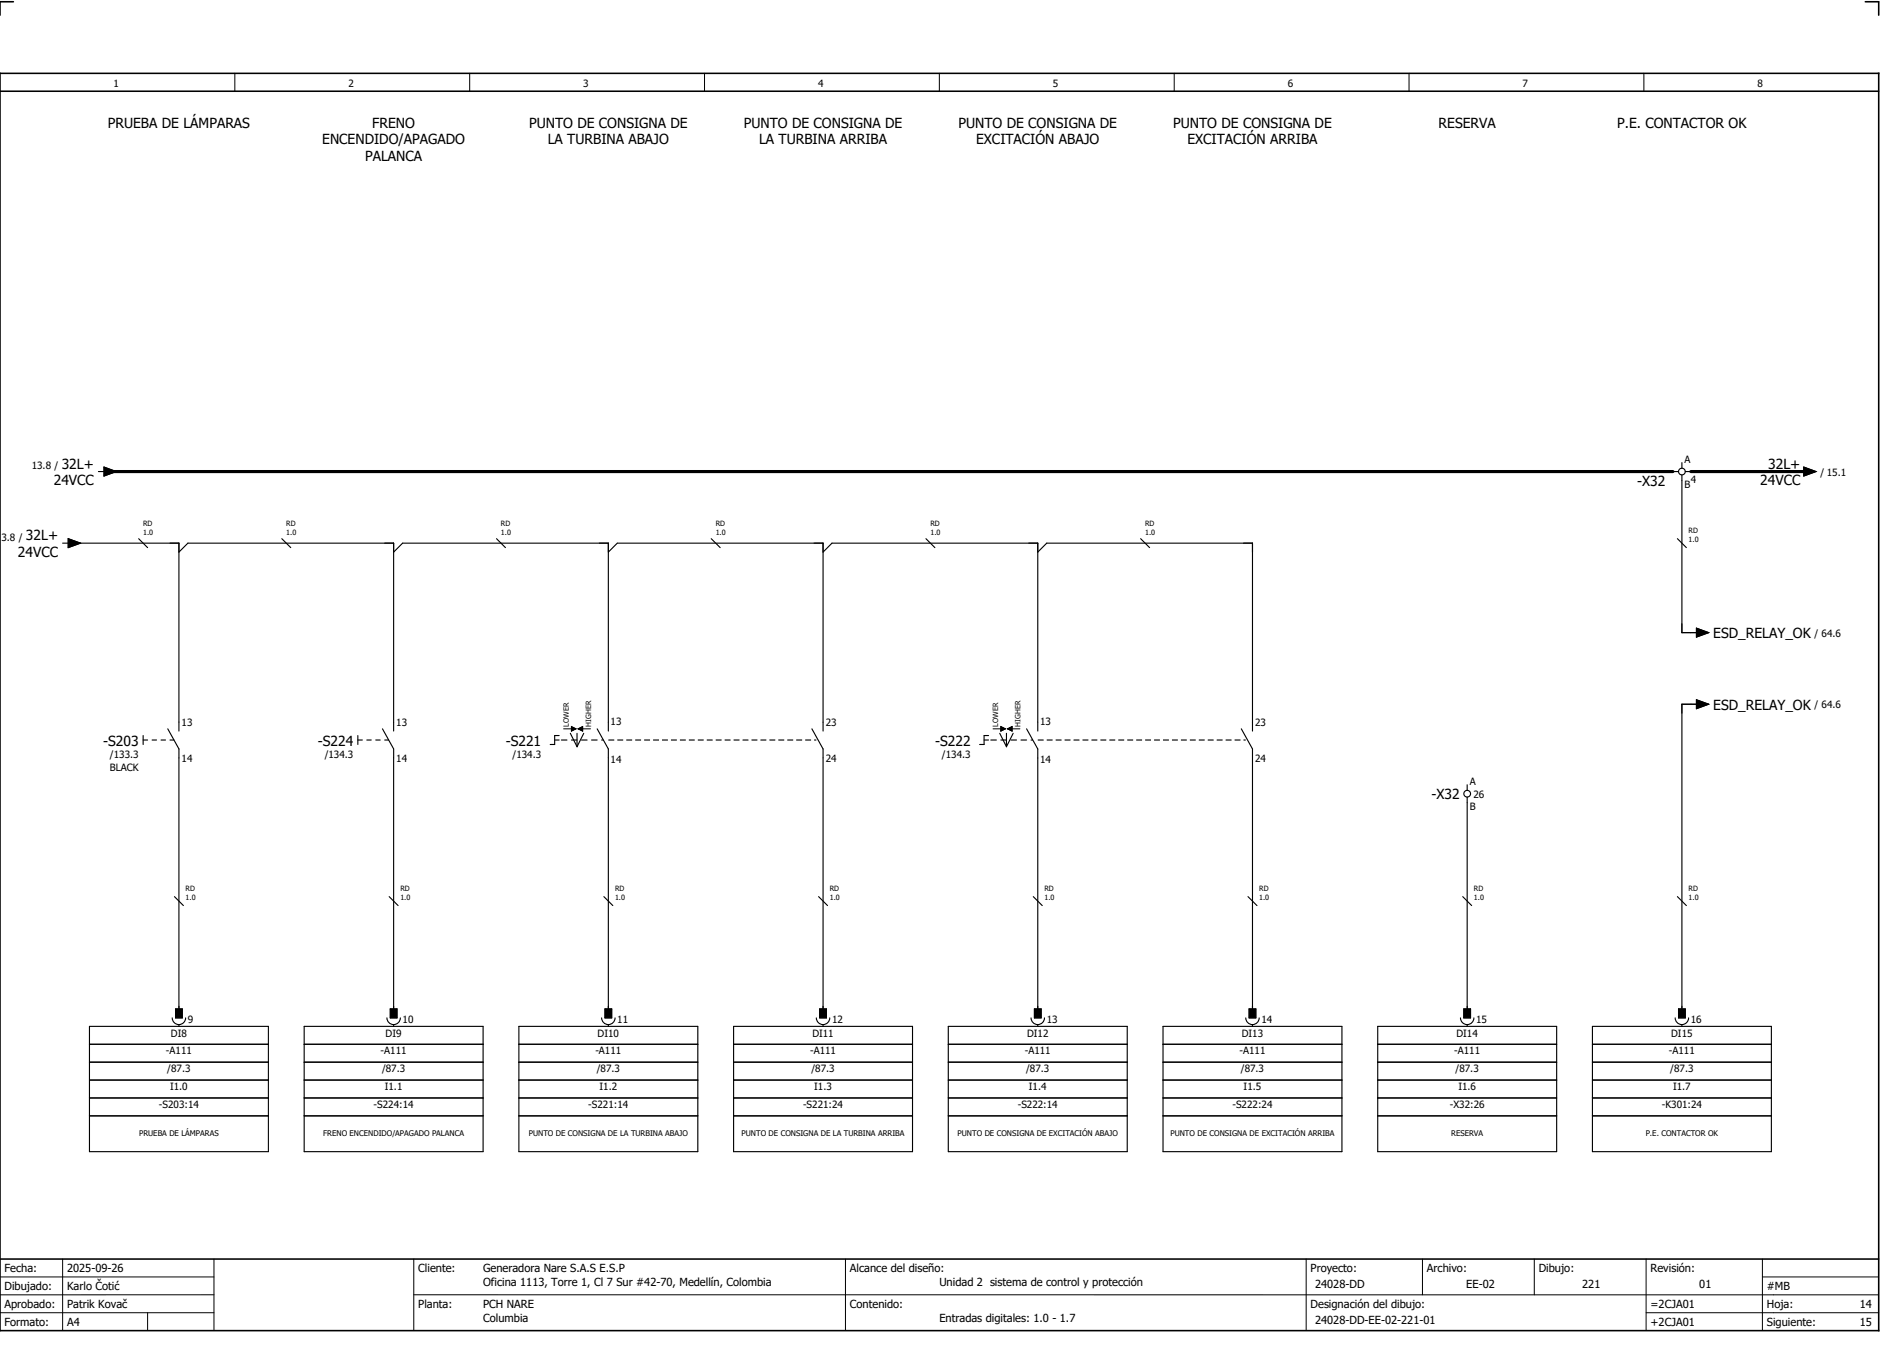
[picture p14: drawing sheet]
<svg xmlns="http://www.w3.org/2000/svg" width="421mm" height="301mm" viewBox="0 0 421 301" stroke-linecap="round" stroke-linejoin="round" font-family="sans-serif">
<defs><g id="words">
<g font-size="3.1">
<text x="24.1" y="28.5">PRUEBA DE LÁMPARAS</text>
<text x="83.2" y="28.5">FRENO</text>
<text x="118.3" y="28.5">PUNTO DE CONSIGNA DE</text>
<text x="166.3" y="28.5">PUNTO DE CONSIGNA DE</text>
<text x="214.3" y="28.5">PUNTO DE CONSIGNA DE</text>
<text x="262.3" y="28.5">PUNTO DE CONSIGNA DE</text>
<text x="321.6" y="28.5">RESERVA</text>
<text x="361.5" y="28.5">P.E. CONTACTOR OK</text>
<text x="72" y="32.3">ENCENDIDO/APAGADO</text>
<text x="122.4" y="32.3">LA TURBINA ABAJO</text>
<text x="169.7" y="32.3">LA TURBINA ARRIBA</text>
<text x="218.2" y="32.3">EXCITACIÓN ABAJO</text>
<text x="265.5" y="32.3">EXCITACIÓN ARRIBA</text>
<text x="81.6" y="36">PALANCA</text>
<text x="13.8" y="104.8">32L+</text>
<text x="395.3" y="104.8">32L+</text>
<text x="12" y="108.5">24VCC</text>
<text x="366" y="108.7">-X32</text>
<text x="393.5" y="108.5">24VCC</text>
<text x="4" y="124.5">24VCC</text>
<text x="5.8" y="120.8">32L+</text>
<text x="383" y="142.6">ESD_RELAY_OK</text>
<text x="383" y="158.6">ESD_RELAY_OK</text>
<text x="23.1" y="166.6">-S203</text>
<text x="71.1" y="166.6">-S224</text>
<text x="113.1" y="166.6">-S221</text>
<text x="209.1" y="166.6">-S222</text>
<text x="320" y="178.6">-X32</text>
</g>
<g font-size="2.5">
<text x="1" y="284.4">Fecha:</text>
<text x="15" y="284.4">2025-09-26</text>
<text x="93.5" y="284.4">Cliente:</text>
<text x="108" y="284.4">Generadora Nare S.A.S E.S.P</text>
<text x="108" y="287.4">Oficina 1113, Torre 1, Cl 7 Sur #42-70, Medellín, Colombia</text>
<text x="190" y="284.4">Alcance del diseño:</text>
<text x="210" y="287.4">Unidad 2 sistema de control y protección</text>
<text x="293" y="284.4">Proyecto:</text>
<text x="294" y="287.9">24028-DD</text>
<text x="319" y="284.4">Archivo:</text>
<text x="327.8" y="287.9">EE-02</text>
<text x="344" y="284.4">Dibujo:</text>
<text x="353.7" y="287.9">221</text>
<text x="369" y="284.4">Revisión:</text>
<text x="379.9" y="287.9">01</text>
<text x="1" y="288.4">Dibujado:</text>
<text x="1" y="292.4">Aprobado:</text>
<text x="15" y="288.4">Karlo Čotić</text>
<text x="15" y="292.4">Patrik Kovač</text>
<text x="93.5" y="292.4">Planta:</text>
<text x="108" y="292.4">PCH NARE</text>
<text x="190" y="292.4">Contenido:</text>
<text x="293" y="292.4">Designación del dibujo:</text>
<text x="369" y="292.4">=2CJA01</text>
<text x="395" y="292.4">Hoja:</text>
<text x="395" y="288.4">#MB</text>
<text x="415.8" y="292.4">14</text>
<text x="1" y="296.4">Formato:</text>
<text x="15" y="296.4">A4</text>
<text x="108" y="295.4">Columbia</text>
<text x="210" y="295.4">Entradas digitales: 1.0 - 1.7</text>
<text x="294" y="295.9">24028-DD-EE-02-221-01</text>
<text x="369" y="296.4">+2CJA01</text>
<text x="395" y="296.4">Siguiente:</text>
<text x="415.8" y="296.4">15</text>
</g>
<g font-size="2.2">
<text x="25.4" y="19.4">1</text>
<text x="77.9" y="19.4">2</text>
<text x="130.4" y="19.4">3</text>
<text x="182.9" y="19.4">4</text>
<text x="235.4" y="19.4">5</text>
<text x="287.9" y="19.4">6</text>
<text x="340.4" y="19.4">7</text>
<text x="392.9" y="19.4">8</text>
<text x="7.1" y="104.9">13.8 /</text>
<text x="376.6" y="103.5">A</text>
<text x="407" y="106.3">/ 15.1</text>
<text x="376.6" y="109">B</text>
<text x="378" y="108">4</text>
<text x="-.9" y="120.9">13.8 /</text>
<text x="405.6" y="142.3">/ 64.6</text>
<text x="136.5" y="161.9">13</text>
<text x="232.5" y="161.9">13</text>
<text x="405.6" y="158.3">/ 64.6</text>
<text x="40.6" y="162.3">13</text>
<text x="88.6" y="162.3">13</text>
<text x="184.6" y="162.3">23</text>
<text x="280.6" y="162.3">23</text>
<text x="24.6" y="172.2">BLACK</text>
<text x="24.6" y="169.5">/133.3</text>
<text x="40.6" y="170.2">14</text>
<text x="72.6" y="169.5">/134.3</text>
<text x="88.6" y="170.2">14</text>
<text x="114.6" y="169.5">/134.3</text>
<text x="136.5" y="170.6">14</text>
<text x="184.6" y="170.2">24</text>
<text x="210.6" y="169.5">/134.3</text>
<text x="232.5" y="170.6">14</text>
<text x="280.6" y="170.2">24</text>
<text x="328.6" y="175.5">A</text>
<text x="329.4" y="178.3">26</text>
<text x="328.6" y="181">B</text>
<text x="38.2" y="231.8">DI8</text>
<text x="42" y="228.7">9</text>
<text x="86.2" y="231.8">DI9</text>
<text x="90" y="228.7">10</text>
<text x="133.6" y="231.8">DI10</text>
<text x="138" y="228.7">11</text>
<text x="181.6" y="231.8">DI11</text>
<text x="186" y="228.7">12</text>
<text x="229.6" y="231.8">DI12</text>
<text x="234" y="228.7">13</text>
<text x="277.6" y="231.8">DI13</text>
<text x="282" y="228.7">14</text>
<text x="325.6" y="231.8">DI14</text>
<text x="330" y="228.7">15</text>
<text x="373.6" y="231.8">DI15</text>
<text x="378" y="228.7">16</text>
<text x="37.1" y="235.6">-A111</text>
<text x="37.4" y="239.6">/87.3</text>
<text x="85.1" y="235.6">-A111</text>
<text x="85.4" y="239.6">/87.3</text>
<text x="133.1" y="235.6">-A111</text>
<text x="133.4" y="239.6">/87.3</text>
<text x="181.1" y="235.6">-A111</text>
<text x="181.4" y="239.6">/87.3</text>
<text x="229.1" y="235.6">-A111</text>
<text x="229.4" y="239.6">/87.3</text>
<text x="277.1" y="235.6">-A111</text>
<text x="277.4" y="239.6">/87.3</text>
<text x="325.1" y="235.6">-A111</text>
<text x="325.4" y="239.6">/87.3</text>
<text x="373.1" y="235.6">-A111</text>
<text x="373.4" y="239.6">/87.3</text>
<text x="38" y="243.6">I1.0</text>
<text x="86" y="243.6">I1.1</text>
<text x="134" y="243.6">I1.2</text>
<text x="182" y="243.6">I1.3</text>
<text x="230" y="243.6">I1.4</text>
<text x="278" y="243.6">I1.5</text>
<text x="326" y="243.6">I1.6</text>
<text x="374" y="243.6">I1.7</text>
<text x="35.5" y="247.6">-S203:14</text>
<text x="83.5" y="247.6">-S224:14</text>
<text x="131.5" y="247.6">-S221:14</text>
<text x="179.5" y="247.6">-S221:24</text>
<text x="227.5" y="247.6">-S222:14</text>
<text x="275.5" y="247.6">-S222:24</text>
<text x="324.1" y="247.6">-X32:26</text>
<text x="371.5" y="247.6">-K301:24</text>
</g>
<g font-size="1.7">
<text x="31.1" y="254">PRUEBA DE LÁMPARAS</text>
<text x="72.3" y="254">FRENO ENCENDIDO/APAGADO PALANCA</text>
<text x="118.2" y="254">PUNTO DE CONSIGNA DE LA TURBINA ABAJO</text>
<text x="165.8" y="254">PUNTO DE CONSIGNA DE LA TURBINA ARRIBA</text>
<text x="214.1" y="254">PUNTO DE CONSIGNA DE EXCITACIÓN ABAJO</text>
<text x="261.7" y="254">PUNTO DE CONSIGNA DE EXCITACIÓN ARRIBA</text>
<text x="324.4" y="254">RESERVA</text>
<text x="367.9" y="254">P.E. CONTACTOR OK</text>
</g>
<g font-size="1.6">
<text x="32" y="119.6">1.0</text>
<text x="32" y="117.6">RD</text>
<text x="64" y="119.6">1.0</text>
<text x="64" y="117.6">RD</text>
<text x="112" y="119.6">1.0</text>
<text x="112" y="117.6">RD</text>
<text x="160" y="119.6">1.0</text>
<text x="160" y="117.6">RD</text>
<text x="208" y="119.6">1.0</text>
<text x="208" y="117.6">RD</text>
<text x="256" y="119.6">1.0</text>
<text x="256" y="117.6">RD</text>
<text x="377.5" y="119.1">RD</text>
<text x="377.5" y="121.1">1.0</text>
<text x="127.1" y="162.4" transform="rotate(-90 127.1 162.4)">LOWER</text>
<text x="132.1" y="162.4" transform="rotate(-90 132.1 162.4)">HIGHER</text>
<text x="223.1" y="162.4" transform="rotate(-90 223.1 162.4)">LOWER</text>
<text x="228.1" y="162.4" transform="rotate(-90 228.1 162.4)">HIGHER</text>
<text x="41.5" y="201.1">1.0</text>
<text x="41.5" y="199.1">RD</text>
<text x="89.5" y="201.1">1.0</text>
<text x="89.5" y="199.1">RD</text>
<text x="137.5" y="201.1">1.0</text>
<text x="137.5" y="199.1">RD</text>
<text x="185.5" y="201.1">1.0</text>
<text x="185.5" y="199.1">RD</text>
<text x="233.5" y="201.1">1.0</text>
<text x="233.5" y="199.1">RD</text>
<text x="281.5" y="201.1">1.0</text>
<text x="281.5" y="199.1">RD</text>
<text x="329.5" y="201.1">1.0</text>
<text x="329.5" y="199.1">RD</text>
<text x="377.5" y="201.1">1.0</text>
<text x="377.5" y="199.1">RD</text>
</g>
</g></defs>
<path d="M0 16.4h420v281h-420zM3 .4h-3v3M417 .4h3v3M0 20.4h420M0 281.4h420" fill="none" stroke="#000" stroke-width=".35"/>
<g fill="none" stroke="#000" stroke-width=".22">
<path d="M52.5 16.4v4M105 16.4v4M157.5 16.4v4M210 16.4v4M262.5 16.4v4M315 16.4v4M367.5 16.4v4M126 162.9h2.8M127.8 162.4l1 .5-1 .5zM129.3 162.9h2.7M129.3 162.9l1-.5v1zM222 162.9h2.8"/>
<path d="M223.8 162.4l1 .5-1 .5zM225.3 162.9h2.7M225.3 162.9l1-.5v1zM0 285.4h47.8M0 293.4h47.8M14 281.4v16M33 293.4v4M47.8 281.4v16M47.8 289.4h-47.8M92.5 281.4v16M92.5 289.4h327.5M189 281.4v16"/>
<path d="M292 281.4v15.8M318 281.4v8M343 281.4v8M368 281.4v15.8M368 293.4h52M394 285.4h26M394 281.4v15.8"/>
</g>
<g fill="none" stroke="#000" stroke-width=".25">
<path d="M22 105.4h1.2M23.2 104.4l2.8 1-2.8 1zM374 105.4h1.2M376 103.4v1.2M376 106.1v35.3h4M376.7 105.4h1.3M402 105.4h1.2M403.2 104.4l2.8 1-2.8 1zM14 121.4h1.2M15.2 120.4l2.8 1-2.8 1zM16 121.4h24v42M31 120.4l2 2"/>
<path d="M40 123.4l2-2h46v42M63 120.4l2 2M88 123.4l2-2h46v42M111 120.4l2 2M136 123.4l2-2h46v42M159 120.4l2 2M184 123.4l2-2h46v42M207 120.4l2 2M232 123.4l2-2h46v42M255 120.4l2 2M375 120.4l2 2M379.3 156.4l2.7 1-2.7 1z"/>
<path d="M379.3 140.4l2.7 1-2.7 1zM380 157.4h-4v68M32 165.4h1M32 164.4v2M34 165.4h1M36 165.4h1M37.5 162.9l2.5 4.5v58M38 165.4h.9M80 165.4h1M80 164.4v2M82 165.4h1M84 165.4h1"/>
<path d="M85.5 162.9l2.5 4.5v58M86 165.4h.9M124 165.4h1M125 164.4h-1v2h-1M125.5 165.4h1.2M127.5 163.9l1.5 3M127.8 165.4h1.2M129 163.9v3M130 165.4h1.2M130.5 163.9l-1.5 3M132.3 165.4h1.2M133.5 162.9l2.5 4.5v58"/>
<path d="M134.5 165.4h.4M181.5 162.9l2.5 4.5v58M220 165.4h1M221 164.4h-1v2h-1M221.5 165.4h1.2M223.5 163.9l1.5 3M223.8 165.4h1.2M225 163.9v3M226 165.4h1.2M226.5 163.9l-1.5 3M228.3 165.4h1.2M229.5 162.9l2.5 4.5v58"/>
<path d="M230.5 165.4h.4M277.5 162.9l2.5 4.5v58M328 175.4v1.2M328 178.1v47.3M39 200.4l2 2M87 200.4l2 2M135 200.4l2 2M183 200.4l2 2M231 200.4l2 2M279 200.4l2 2M327 200.4l2 2M375 200.4l2 2"/>
<path d="M20 237.4h40M20 229.4h40v28h-40zM20 233.4h40M38.5 227.5a1.5 1.5 0 0 0 1.5 1.5 1.5 1.5 0 0 0 1.5-1.5M39.3 225.5h1.5v2h-1.5zM40 229.1v.3M68 237.4h40M68 233.4h40M68 229.4h40v28h-40zM86.5 227.5a1.5 1.5 0 0 0 1.5 1.5 1.5 1.5 0 0 0 1.5-1.5M87.3 225.5h1.5v2h-1.5zM88 229.1v.3"/>
<path d="M116 237.4h40M116 233.4h40M116 229.4h40v28h-40zM134.5 227.5a1.5 1.5 0 0 0 1.5 1.5 1.5 1.5 0 0 0 1.5-1.5M135.3 225.5h1.5v2h-1.5zM136 229.1v.3M164 237.4h40M164 233.4h40M164 229.4h40v28h-40zM182.5 227.5a1.5 1.5 0 0 0 1.5 1.5 1.5 1.5 0 0 0 1.5-1.5M183.3 225.5h1.5v2h-1.5zM184 229.1v.3"/>
<path d="M212 237.4h40M212 233.4h40M212 229.4h40v28h-40zM230.5 227.5a1.5 1.5 0 0 0 1.5 1.5 1.5 1.5 0 0 0 1.5-1.5M231.3 225.5h1.5v2h-1.5zM232 229.1v.3M260 237.4h40M260 233.4h40M260 229.4h40v28h-40zM278.5 227.5a1.5 1.5 0 0 0 1.5 1.5 1.5 1.5 0 0 0 1.5-1.5M279.3 225.5h1.5v2h-1.5zM280 229.1v.3"/>
<path d="M308 237.4h40M308 233.4h40M308 229.4h40v28h-40zM326.5 227.5a1.5 1.5 0 0 0 1.5 1.5 1.5 1.5 0 0 0 1.5-1.5M327.3 225.5h1.5v2h-1.5zM328 229.1v.3M356 237.4h40M356 233.4h40M356 229.4h40v28h-40zM374.5 227.5a1.5 1.5 0 0 0 1.5 1.5 1.5 1.5 0 0 0 1.5-1.5M375.2 225.5h1.5v2h-1.5zM376 229.1v.3"/>
<path d="M20 249.4h40M20 245.4h40M20 241.4h40M68 249.4h40M68 245.4h40M68 241.4h40M116 249.4h40M116 245.4h40M116 241.4h40M164 249.4h40M164 245.4h40M164 241.4h40"/>
<path d="M212 249.4h40M212 245.4h40M212 241.4h40M260 249.4h40M260 245.4h40M260 241.4h40M308 249.4h40M308 245.4h40M308 241.4h40M356 249.4h40M356 245.4h40M356 241.4h40"/>
<circle cx="376" cy="105.4" r=".75"/>
<circle cx="328" cy="177.4" r=".75"/>
</g>
<path d="M24 105.4h350M378 105.4h26" fill="none" stroke="#000" stroke-width=".7"/>
<path d="M136 165.4h46.5M232 165.4h46.5" fill="none" stroke="#000" stroke-width=".25" stroke-dasharray="1.3 .7" stroke-linecap="butt"/>
<g fill="#000" stroke="#000" stroke-width=".22">
<path d="M23.2 104.4l2.8 1-2.8 1zM403.2 104.4l2.8 1-2.8 1zM15.2 120.4l2.8 1-2.8 1zM379.3 156.4l2.7 1-2.7 1zM379.3 140.4l2.7 1-2.7 1zM127.8 162.4l1 .5-1 .5zM129.3 162.9l1-.5v1zM223.8 162.4l1 .5-1 .5zM225.3 162.9l1-.5v1zM39.3 225.5h1.5v2h-1.5zM87.3 225.5h1.5v2h-1.5zM135.3 225.5h1.5v2h-1.5z"/>
<path d="M183.3 225.5h1.5v2h-1.5zM231.3 225.5h1.5v2h-1.5zM279.3 225.5h1.5v2h-1.5zM327.3 225.5h1.5v2h-1.5zM375.2 225.5h1.5v2h-1.5z"/>
</g>
<use href="#words"/>
</svg>
